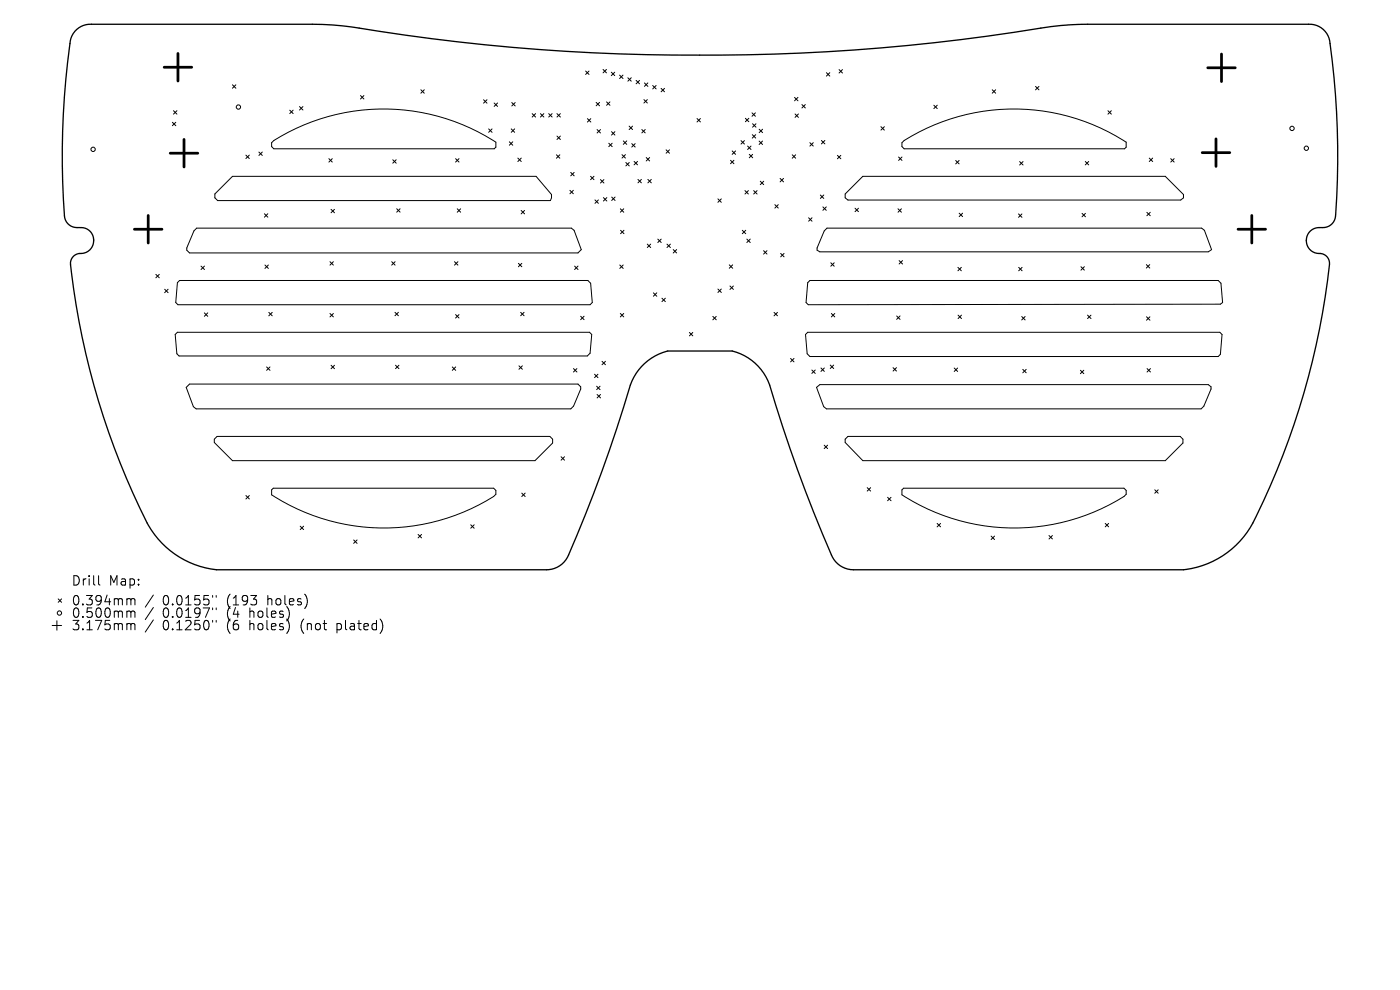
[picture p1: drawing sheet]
<svg xmlns="http://www.w3.org/2000/svg" width="297mm" height="210mm" viewBox="0 0 297 210" stroke-linecap="round" stroke-linejoin="round" font-family="sans-serif">
<defs><g id="words">
<g font-size="2.8">
<text x="15.1" y="124.5">Drill</text>
<text x="23.1" y="124.5">Map:</text>
<text x="15.1" y="128.7">0.394mm</text>
<text x="15.1" y="131.3">0.500mm</text>
<text x="34.5" y="128.7">0.0155&quot;</text>
<text x="34.5" y="131.3">0.0197&quot;</text>
<text x="48.2" y="128.7">(193</text>
<text x="48.2" y="131.3">(4</text>
<text x="53.2" y="131.3">holes)</text>
<text x="57" y="128.7">holes)</text>
<text x="15.1" y="134">3.175mm</text>
<text x="34.5" y="134">0.1250&quot;</text>
<text x="48.2" y="134">(6</text>
<text x="53.2" y="134">holes)</text>
<text x="64.3" y="134">(not</text>
<text x="72.1" y="134">plated)</text>
</g>
</g></defs>
<g fill="none" stroke="#000" stroke-width=".21">
<path d="M49.3 18l.7 .7M50 18l-.7 .7M89.3 19l.7 .8M90 19l-.7 .8M124.2 15.1l.8 .7M125 15.1l-.8 .7M127.9 14.7l.8 .8M128.7 14.7l-.8 .8M129.7 15.3l.7 .7M130.4 15.3l-.7 .7M131.4 15.9l.8 .8M132.2 15.9l-.8 .8"/>
<path d="M133.2 16.5l.7 .7M133.9 16.5l-.7 .7M134.9 17.1l.8 .7M135.7 17.1l-.8 .7M136.7 17.6l.7 .7M137.4 17.6l-.7 .7M138.5 18.1l.7 .8M139.2 18.1l-.7 .8M140.2 18.7l.8 .8M141 18.7l-.8 .8M175.3 15.4l.7 .7M176 15.4l-.7 .7"/>
<path d="M178 14.8l.7 .7M178.7 14.8l-.7 .7M210.5 19l.7 .8M211.2 19l-.7 .8M219.7 18.3l.7 .8M220.4 18.3l-.7 .8M36.6 25.9l.7 .8M36.8 23.5l.7 .7M37.3 25.9l-.7 .8M37.5 23.5l-.7 .7M52.2 32.9l.7 .7M52.9 32.9l-.7 .7"/>
<path d="M54.9 32.3l.7 .7M55.6 32.3l-.7 .7M57.6 30.3a26.6 26.6 0 0 1 6.9-3.8 43.8 43.8 0 0 1 40.7 3.7v1l-.4 .4h-46.7l-.5-.5zM61.5 23.4l.7 .7M62.2 23.4l-.7 .7M63.5 22.6l.8 .7M64.3 22.6l-.8 .7M69.8 33.7l.7 .7M70.5 33.7l-.7 .7M76.5 20.3l.7 .7M77.2 20.3l-.7 .7M83.3 33.9l.7 .7"/>
<path d="M84 33.9l-.7 .7M96.7 33.7l.7 .7M97.4 33.7l-.7 .7M102.6 21.2l.7 .7M103.3 21.2l-.7 .7M103.7 27.3l.7 .8M104.4 27.3l-.7 .8M104.8 21.8l.8 .8M105.6 21.8l-.8 .8M108.1 30.1l.7 .7M108.5 27.3l.7 .8M108.6 21.8l.7 .7"/>
<path d="M108.8 30.1l-.7 .7M109.2 27.3l-.7 .8M109.3 21.8l-.7 .7M109.9 33.5l.7 .8M110.6 33.5l-.7 .8M112.9 24.1l.7 .7M113.6 24.1l-.7 .7M114.7 24.1l.7 .7M115.4 24.1l-.7 .7M116.4 24.1l.7 .7M117.1 24.1l-.7 .7M118 32.8l.8 .8"/>
<path d="M118.2 24.1l.7 .7M118.2 28.9l.7 .7M118.8 32.8l-.8 .8M118.9 24.1l-.7 .7M118.9 28.9l-.7 .7M121.1 36.6l.7 .7M121.8 36.6l-.7 .7M124.6 25.2l.7 .7M125.3 37.4l.7 .7M125.3 25.2l-.7 .7M126 37.4l-.7 .7M126.5 21.7l.7 .7"/>
<path d="M126.7 27.5l.7 .7M127.2 21.7l-.7 .7M127.4 27.5l-.7 .7M127.4 38.1l.7 .7M128.1 38.1l-.7 .7M128.7 21.6l.7 .7M129.1 30.4l.8 .7M129.4 21.6l-.7 .7M129.7 27.9l.8 .8M129.9 30.4l-.8 .7M130.5 27.9l-.8 .8M132 32.8l.7 .7"/>
<path d="M132.2 29.9l.8 .7M132.7 32.8l-.7 .7M132.8 34.5l.7 .7M133 29.9l-.8 .7M133.5 26.8l.7 .7M133.5 34.5l-.7 .7M134 30.5l.7 .7M134.2 26.8l-.7 .7M134.5 34.2l.7 .8M134.7 30.5l-.7 .7M135.2 34.2l-.7 .8M135.3 38.1l.8 .7"/>
<path d="M136.1 38.1l-.8 .7M136.2 27.5l.7 .7M136.6 21.1l.7 .8M136.9 27.5l-.7 .7M137.1 33.4l.7 .7M137.3 21.1l-.7 .8M137.4 38.1l.8 .7M137.8 33.4l-.7 .7M138.2 38.1l-.8 .7M141.3 31.8l.7 .7M142 31.8l-.7 .7M147.9 25.1l.7 .8"/>
<path d="M148.6 25.1l-.7 .8M155 34l.7 .7M155.3 32l.8 .7M155.7 34l-.7 .7M156.1 32l-.8 .7M157.2 29.8l.7 .8M157.9 29.8l-.7 .8M158.1 25.1l.8 .7M158.6 31l.7 .7M158.9 25.1l-.8 .7M159 32.7l.7 .8M159.3 31l-.7 .7"/>
<path d="M159.5 23.9l.8 .8M159.6 28.6l.7 .7M159.7 26.3l.7 .7M159.7 32.7l-.7 .8M160.3 23.9l-.8 .8M160.3 28.6l-.7 .7M160.4 26.3l-.7 .7M161 29.9l.8 .7M161.1 27.4l.7 .7M161.3 38.4l.7 .8M161.8 29.9l-.8 .7M161.8 27.4l-.7 .7"/>
<path d="M162 38.4l-.7 .8M165.5 37.9l.7 .7M166.2 37.9l-.7 .7M168.1 32.8l.7 .8M168.6 20.7l.7 .7M168.7 24.2l.7 .7M168.8 32.8l-.7 .8M169.3 20.7l-.7 .7M169.4 24.2l-.7 .7M170.1 22.2l.7 .7M170.8 22.2l-.7 .7M171.8 30.3l.7 .7"/>
<path d="M172.5 30.3l-.7 .7M174.3 29.8l.7 .7M175 29.8l-.7 .7M177.7 33l.7 .7M178.4 33l-.7 .7M186.9 26.9l.7 .7M187.6 26.9l-.7 .7M190.6 33.3l.8 .7M191.3 30.3a26.6 26.6 0 0 1 6.9-3.8 43.8 43.8 0 0 1 40.7 3.7v1l-.3 .4h-46.8l-.5-.5zM191.4 33.3l-.8 .7M198.1 22.3l.7 .7M198.8 22.3l-.7 .7"/>
<path d="M202.7 34l.8 .8M203.5 34l-.8 .8M216.3 34.3l.7 .7M217 34.3l-.7 .7M230.2 34.3l.8 .7M231 34.3l-.8 .7M235 23.5l.8 .7M235.8 23.5l-.8 .7M243.8 33.5l.7 .8M244.5 33.5l-.7 .8M248.4 33.7l.7 .7M249.1 33.7l-.7 .7"/>
<path d="M33.1 58.2l.7 .7M33.8 58.2l-.7 .7M38.1 59.5h86.6l.6 .6 .3 4.1-.4 .4h-87.4l-.5-.4 .3-4.2zM41.7 48.4h79.5l.6 .5 1.5 4.1-.7 .7h-82.4l-.6-.6v-.5l1.5-3.6zM42.6 56.4l.8 .8M43.4 56.4l-.8 .8M45.6 41.1l3.7-3.7h64.4l3.3 3.9v.7l-.2 .6h-70.6l-.6-.6zM56.1 45.3l.7 .8M56.2 56.2l.7 .7M56.8 45.3l-.7 .8M56.9 56.2l-.7 .7M70 55.5l.7 .7"/>
<path d="M70.2 44.4l.8 .7M70.7 55.5l-.7 .7M71 44.4l-.8 .7M83.1 55.5l.7 .7M83.8 55.5l-.7 .7M84.2 44.3l.7 .7M84.9 44.3l-.7 .7M96.4 55.5l.7 .7M97 44.3l.7 .7M97.1 55.5l-.7 .7M97.7 44.3l-.7 .7M110 55.9l.7 .7"/>
<path d="M110.6 44.6l.7 .8M110.7 55.9l-.7 .7M111.3 44.6l-.7 .8M120.9 40.4l.7 .7M121.6 40.4l-.7 .7M121.9 56.4l.7 .8M122.6 56.4l-.7 .8M126.2 42.4l.7 .7M126.9 42.4l-.7 .7M128 41.9l.7 .7M128.7 41.9l-.7 .7M129.8 41.8l.7 .7"/>
<path d="M130.5 41.8l-.7 .7M131.5 56.2l.7 .7M131.6 44.3l.7 .7M131.7 48.9l.7 .7M132.2 56.2l-.7 .7M132.3 44.3l-.7 .7M132.4 48.9l-.7 .7M137.3 51.8l.7 .7M138 51.8l-.7 .7M139.5 50.7l.8 .7M140.3 50.7l-.8 .7M141.5 51.8l.7 .7"/>
<path d="M142.2 51.8l-.7 .7M142.8 52.9l.7 .8M143.5 52.9l-.7 .8M152.3 42.2l.7 .7M153 42.2l-.7 .7M154.7 56.2l.7 .7M155.4 56.2l-.7 .7M157.5 48.9l.7 .7M158 40.4l.8 .8M158.2 48.9l-.7 .7M158.4 50.7l.8 .7M158.8 40.4l-.8 .8"/>
<path d="M159.2 50.7l-.8 .7M159.9 40.4l.7 .8M160.6 40.4l-.7 .8M162 53.2l.7 .7M162.7 53.2l-.7 .7M164.4 43.4l.7 .7M165.1 43.4l-.7 .7M165.6 53.8l.7 .7M166.3 53.8l-.7 .7M171.5 46.2l.8 .7M171.8 59.5h86.6l.6 .6 .4 4.1-.5 .3-87.4 .1-.5-.4 .4-4.2zM172.3 46.2l-.8 .7"/>
<path d="M174 41.4l.8 .7M174.6 43.9l.7 .7M174.8 41.4l-.8 .7M175.3 43.9l-.7 .7M175.4 48.4h79.5l.6 .5 1.5 4.1-.7 .4h-82.4l-.6-.3v-.5l1.6-3.6zM176.2 55.7l.8 .8M177 55.7l-.8 .8M179.3 41.1l3.7-3.7h64.2l3.9 3.9v.7l-.6 .4h-70.6l-.6-.4zM181.4 44.2l.7 .7M182.1 44.2l-.7 .7M190.5 44.3l.7 .7M190.7 55.3l.8 .7"/>
<path d="M191.2 44.3l-.7 .7M191.5 55.3l-.8 .7M203.2 56.7l.7 .7M203.5 45.2l.7 .8M203.9 56.7l-.7 .7M204.2 45.2l-.7 .8M216.1 45.4l.7 .7M216.1 56.7l.7 .7M216.8 45.4l-.7 .7M216.8 56.7l-.7 .7M229.3 56.6l.7 .7M229.5 45.3l.8 .7"/>
<path d="M230 56.6l-.7 .7M230.3 45.3l-.8 .7M243.2 56.1l.7 .8M243.3 45l.7 .8M243.9 56.1l-.7 .8M244 45l-.7 .8M34.9 61.4l.8 .7M35.7 61.4l-.8 .7M37.6 70.5h87.5l.4 .5-.3 3.9-.6 .6h-86.6l-.5-.5-.3-4zM43.4 66.4l.7 .7M44.1 66.4l-.7 .7M56.6 77.8l.7 .8"/>
<path d="M57 66.3l.8 .7M57.3 77.8l-.7 .8M57.8 66.3l-.8 .7M70 66.5l.7 .7M70.2 77.5l.8 .7M70.7 66.5l-.7 .7M71 77.5l-.8 .7M83.8 66.3l.7 .7M83.9 77.5l.7 .7M84.5 66.3l-.7 .7M84.6 77.5l-.7 .7M95.9 77.8l.8 .8"/>
<path d="M96.7 66.7l.7 .8M96.7 77.8l-.8 .8M97.4 66.7l-.7 .8M110.1 77.6l.7 .7M110.5 66.3l.7 .7M110.8 77.6l-.7 .7M111.2 66.3l-.7 .7M121.7 78.2l.7 .7M122.4 78.2l-.7 .7M123.2 67.1l.7 .7M123.9 67.1l-.7 .7M126.1 79.4l.8 .7"/>
<path d="M126.9 79.4l-.8 .7M127.7 76.6l.7 .8M128.4 76.6l-.7 .8M131.6 66.5l.7 .7M132.3 66.5l-.7 .7M138.6 62.1l.7 .7M139.3 62.1l-.7 .7M140.4 63.3l.7 .7M141.1 63.3l-.7 .7M146.3 70.5l.7 .7M147 70.5l-.7 .7M151.2 67.1l.7 .7"/>
<path d="M151.9 67.1l-.7 .7M152.3 61.3l.7 .7M153 61.3l-.7 .7M154.9 60.7l.7 .7M155.6 60.7l-.7 .7M164.2 66.3l.7 .7M164.9 66.3l-.7 .7M167.7 76l.7 .8M168.4 76l-.7 .8M170.9 71l.5-.5h87.4l.5 .5-.4 4.2-.5 .4h-86.6l-.6-.6zM172.2 78.5l.7 .7M172.9 78.5l-.7 .7"/>
<path d="M174.2 78.1l.7 .7M174.9 78.1l-.7 .7M176.1 77.4l.8 .8M176.4 66.5l.7 .7M176.9 77.4l-.8 .8M177.1 66.5l-.7 .7M189.5 78l.7 .7M190.2 78l-.7 .7M190.2 67l.7 .8M190.9 67l-.7 .8M202.4 78.1l.8 .7M203.2 78.1l-.8 .7"/>
<path d="M203.3 66.9l.7 .7M204 66.9l-.7 .7M216.8 67.1l.7 .8M217 78.4l.7 .7M217.5 67.1l-.7 .8M217.7 78.4l-.7 .7M229.2 78.5l.7 .8M229.9 78.5l-.7 .8M230.7 66.9l.7 .7M231.4 66.9l-.7 .7M243.2 67.2l.8 .7M243.3 78.2l.8 .7"/>
<path d="M244 67.2l-.8 .7M244.1 78.2l-.8 .7M39.5 82.2l.7-.7h82.4l.6 .6v.4l-1.5 3.6-.6 .6h-79.5l-.6-.4zM46.1 92.6h70.5l.6 .6v.8l-3.7 3.7h-64.2l-3.8-3.8v-.7zM119 96.9l.8 .7M119.8 96.9l-.8 .7M126.6 81.9l.7 .8M126.7 83.7l.7 .7M127.3 81.9l-.7 .8M127.4 83.7l-.7 .7M173.2 82.2l.7-.6h82.4l.6 .5v.4l-1.5 3.6-.6 .6h-79.5l-.6-.4zM174.8 94.4l.8 .8"/>
<path d="M175.6 94.4l-.8 .8M179.9 92.6h70.5l.6 .6v.8l-3.8 3.7h-64.2l-3.7-3.8v-.7zM52.2 105.1l.7 .7M52.9 105.1l-.7 .7M57.6 103.9l.4-.3h46.7l.5 .4v.9a26.6 26.6 0 0 1-6.9 3.7 43.8 43.8 0 0 1-40.7-3.6zM63.7 111.6l.7 .7M64.4 111.6l-.7 .7M75 114.5l.8 .8M75.8 114.5l-.8 .8M88.7 113.4l.7 .7M89.4 113.4l-.7 .7M99.9 111.3l.7 .8"/>
<path d="M100.6 111.3l-.7 .8M110.7 104.6l.7 .7M111.4 104.6l-.7 .7M184 103.4l.7 .8M184.7 103.4l-.7 .8M188.3 105.5l.7 .7M189 105.5l-.7 .7M191.3 103.9l.4-.3h46.7l.5 .4v.9a26.6 26.6 0 0 1-6.9 3.7 43.8 43.8 0 0 1-40.7-3.6zM198.8 111l.7 .8M199.5 111l-.7 .8M210.3 113.7l.7 .7M211 113.7l-.7 .7"/>
<path d="M222.5 113.6l.8 .7M223.3 113.6l-.8 .7M234.5 111l.7 .8M235.2 111l-.7 .8M245 103.9l.7 .7M245.7 103.9l-.7 .7M11.1 132.7h2M12.1 131.7v2M12.3 127l.8 .8M13.1 127l-.8 .8M20.9 122.1v1.7l.3 .3M27.2 127l.5 .1 .1 .2"/>
<path d="M27.2 129.6l.5 .1 .1 .2M27.2 132.3h.3l.3 .3M27.8 127.3l.3-.3 .4 .1 .1 1.2M27.8 127.3v1M27.8 129.9v1.1M27.8 132.6v1M27.8 129.9l.3-.3 .4 .1 .1 1.3M27.8 132.6l.3-.3 .4 .1 .1 1.2M32.5 126.2l-1.7 2.6M32.5 128.9l-1.7 2.5M32.5 131.5l-1.7 2.6M45.1 126.3v.4"/>
<path d="M45.1 129v.3M45.1 131.6v.4M45.9 126.3v.4M45.9 129v.3M45.9 131.6v.4"/>
<circle cx="19.8" cy="31.7" r=".46"/>
<circle cx="50.6" cy="22.7" r=".46"/>
<circle cx="274.1" cy="27.2" r=".46"/>
<circle cx="277.1" cy="31.4" r=".46"/>
<circle cx="12.6" cy="130" r=".46"/>
</g>
<path d="M16.3 6.2l.9-.6 1.6-.4 47.5-.1 6.4 .4a462.3 462.3 0 0 0 150.2 .2l4.2-.4 3.6-.2h46.9a4.3 4.3 0 0 1 4.6 4.1 171.1 171.1 0 0 1 1.1 37.1 3 3 0 0 1-3.7 2 2.76 2.76 0 0 0-2.5 3 2.76 2.76 0 0 0 3.1 2.5 2.12 2.12 0 0 1 1.8 2.3 159.9 159.9 0 0 1-16.8 55.9 19.1 19.1 0 0 1-14.1 8.9h-70a5 5 0 0 1-4.7-3.2 351.2 351.2 0 0 1-13.5-37 11.3 11.3 0 0 0-7.6-6.2h-13.6a11.3 11.3 0 0 0-8 7.2 281.2 281.2 0 0 1-13.7 37.1 5 5 0 0 1-4.1 2.1h-70a19.1 19.1 0 0 1-14.7-10 160.7 160.7 0 0 1-16.2-55.2 2.16 2.16 0 0 1 2.4-1.9 2.8 2.8 0 0 0 2.4-3.3 2.8 2.8 0 0 0-3.4-2.2 2.65 2.65 0 0 1-2.7-2.5 170.1 170.1 0 0 1 1.3-37.7l.5-1z" fill="none" stroke="#000" stroke-width=".28"/>
<path d="M34.8 14.3h5.9M37.8 11.3v5.9M256.2 14.4h5.9M259.1 11.5v5.8M36.1 32.5h5.9M39 29.6v5.8M255 32.4h5.9M258 29.5v5.8M28.5 48.6h5.9M31.4 45.7v5.9M262.6 48.6h5.9M265.6 45.7v5.9" fill="none" stroke="#000" stroke-width=".58"/>
<use href="#words"/>
</svg>
